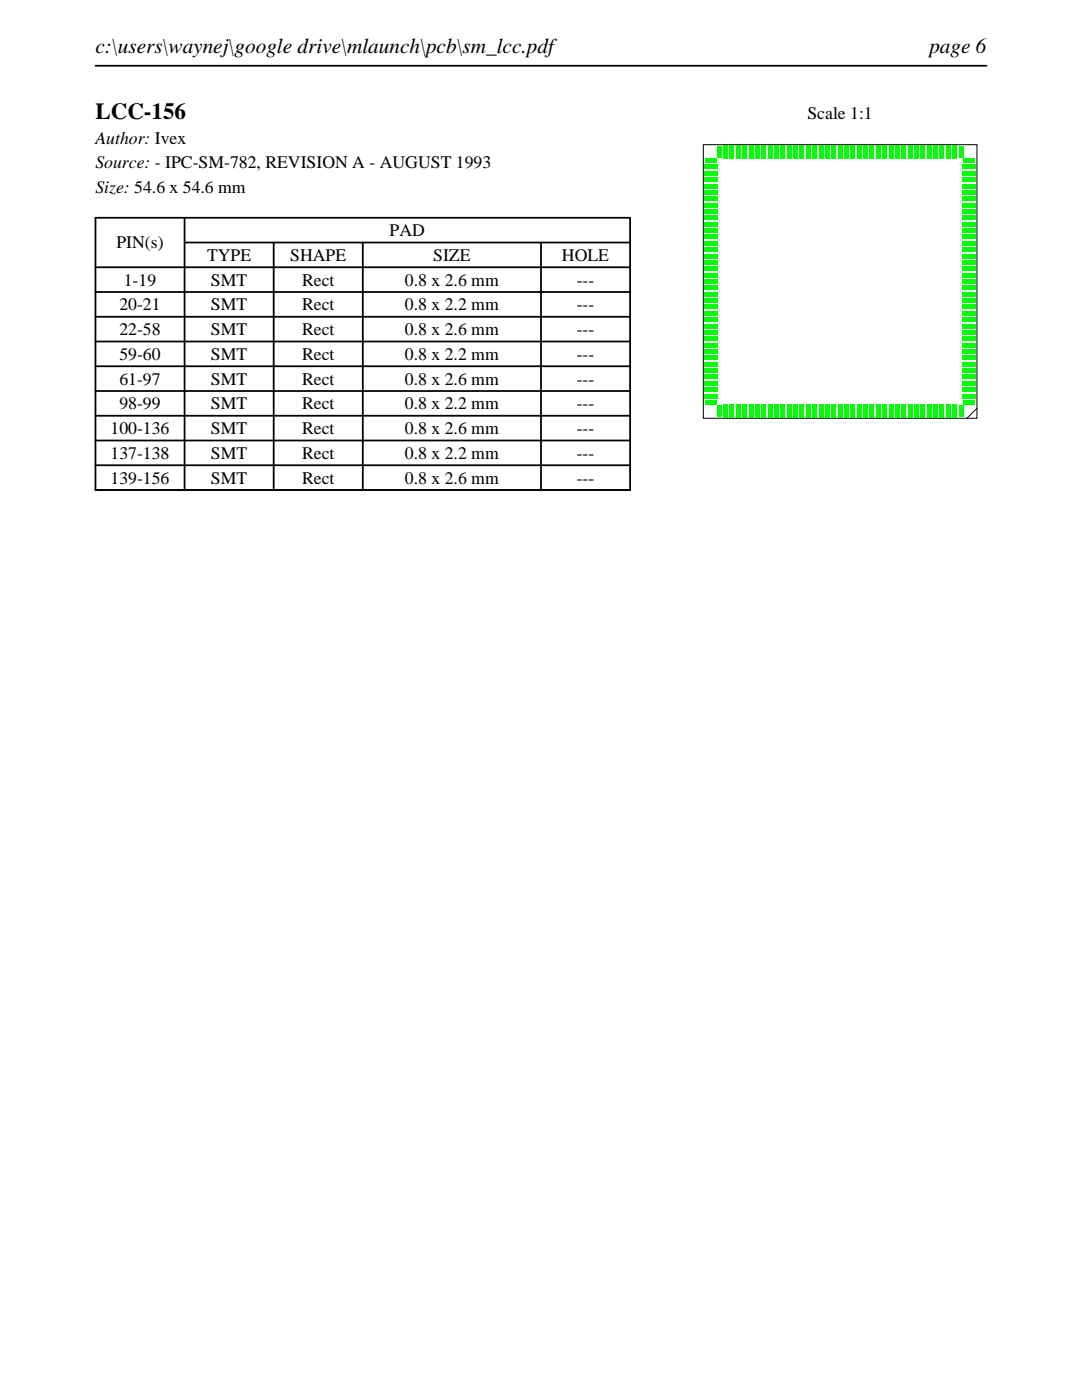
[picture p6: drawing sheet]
<svg xmlns="http://www.w3.org/2000/svg" width="216mm" height="279mm" viewBox="0 0 216 279" stroke-linecap="round" stroke-linejoin="round" font-family="sans-serif">
<defs><g id="words">
<text font-size="4.6" x="19" y="23.7">LCC-156</text>
<g font-size="4.2">
<text x="19" y="10.6">c:\users\waynej\google drive\mlaunch\pcb\sm_lcc.pdf</text>
<text x="185.4" y="10.6">page 6</text>
</g>
<g font-size="3.5">
<text x="161.1" y="23.7">Scale 1:1</text>
<text x="19" y="28.6">Author: Ivex</text>
<text x="19" y="33.6">Source: - IPC-SM-782, REVISION A - AUGUST 1993</text>
<text x="19" y="38.5">Size: 54.6 x 54.6 mm</text>
<text x="77.8" y="47.1">PAD</text>
<text x="23.2" y="49.6">PIN(s)</text>
<text x="41.3" y="52.1">TYPE</text>
<text x="57.9" y="52.1">SHAPE</text>
<text x="86.4" y="52.1">SIZE</text>
<text x="112.1" y="52.1">HOLE</text>
<text x="24.7" y="57">1-19</text>
<text x="42.1" y="57">SMT</text>
<text x="60.3" y="57">Rect</text>
<text x="80.8" y="57">0.8 x 2.6 mm</text>
<text x="115.1" y="57">---</text>
<text x="23.8" y="61.9">20-21</text>
<text x="42.1" y="61.9">SMT</text>
<text x="60.3" y="61.9">Rect</text>
<text x="80.8" y="61.9">0.8 x 2.2 mm</text>
<text x="115.1" y="61.9">---</text>
<text x="23.8" y="66.9">22-58</text>
<text x="23.8" y="71.8">59-60</text>
<text x="42.1" y="66.9">SMT</text>
<text x="42.1" y="71.8">SMT</text>
<text x="60.3" y="66.9">Rect</text>
<text x="60.3" y="71.8">Rect</text>
<text x="80.8" y="66.9">0.8 x 2.6 mm</text>
<text x="80.8" y="71.8">0.8 x 2.2 mm</text>
<text x="115.1" y="66.9">---</text>
<text x="115.1" y="71.8">---</text>
<text x="23.8" y="76.8">61-97</text>
<text x="42.1" y="76.8">SMT</text>
<text x="60.3" y="76.8">Rect</text>
<text x="80.8" y="76.8">0.8 x 2.6 mm</text>
<text x="115.1" y="76.8">---</text>
<text x="23.8" y="81.7">98-99</text>
<text x="42.1" y="81.7">SMT</text>
<text x="60.3" y="81.7">Rect</text>
<text x="80.8" y="81.7">0.8 x 2.2 mm</text>
<text x="115.1" y="81.7">---</text>
<text x="22.1" y="86.6">100-136</text>
<text x="42.1" y="86.6">SMT</text>
<text x="60.3" y="86.6">Rect</text>
<text x="80.8" y="86.6">0.8 x 2.6 mm</text>
<text x="115.1" y="86.6">---</text>
<text x="22.1" y="91.6">137-138</text>
<text x="42.1" y="91.6">SMT</text>
<text x="60.3" y="91.6">Rect</text>
<text x="80.8" y="91.6">0.8 x 2.2 mm</text>
<text x="115.1" y="91.6">---</text>
<text x="22.1" y="96.5">139-156</text>
<text x="42.1" y="96.5">SMT</text>
<text x="60.3" y="96.5">Rect</text>
<text x="80.8" y="96.5">0.8 x 2.6 mm</text>
<text x="115.1" y="96.5">---</text>
</g>
</g></defs>
<g fill="none" stroke="#000" stroke-width=".35">
<path d="M19 13.1h177.8M19 43.5h106.7v54.3h-106.7zM19 53.3h106.7M19 58.3h106.7M36.8 48.4h88.9M36.8 43.5v54.3M54.6 48.4v49.4M72.4 48.4v49.4M107.9 48.4v49.4M19 63.2h106.7M19 68.2h106.7M19 73.1h106.7"/>
<path d="M19 78h106.7M19 83h106.7M19 87.9h106.7M19 92.9h106.7"/>
</g>
<path d="M140.3 28.9h54.6v54.6h-54.6zM194.9 81.5l-2 2z" fill="none" stroke="#000" stroke-width=".2"/>
<g fill="#0f0">
<path d="M167.2 80.7h.8v2.6h-.8z"/>
<path d="M168.5 80.7h.8v2.6h-.8z"/>
<path d="M169.8 80.7h.8v2.6h-.8z"/>
<path d="M171 80.7h.9v2.6h-.9z"/>
<path d="M172.3 80.7h.8v2.6h-.8z"/>
<path d="M173.6 80.7h.8v2.6h-.8z"/>
<path d="M174.9 80.7h.8v2.6h-.8z"/>
<path d="M176.1 80.7h.8v2.6h-.8z"/>
<path d="M177.4 80.7h.8v2.6h-.8z"/>
<path d="M178.7 80.7h.8v2.6h-.8z"/>
<path d="M179.9 80.7h.8v2.6h-.8z"/>
<path d="M181.2 80.7h.8v2.6h-.8z"/>
<path d="M182.5 80.7h.8v2.6h-.8z"/>
<path d="M183.7 80.7h.9v2.6h-.9z"/>
<path d="M185 80.7h.8v2.6h-.8z"/>
<path d="M186.3 80.7h.8v2.6h-.8z"/>
<path d="M187.6 80.7h.8v2.6h-.8z"/>
<path d="M188.8 80.7h.8v2.6h-.8z"/>
<path d="M190.1 80.7h.8v2.6h-.8z"/>
<path d="M191.4 80.9h.8v2.2h-.8z"/>
<path d="M192.3 79.9h2.2v.8h-2.2z"/>
<path d="M192.1 78.6h2.6v.8h-2.6z"/>
<path d="M192.1 77.4h2.6v.8h-2.6z"/>
<path d="M192.1 76.1h2.6v.8h-2.6z"/>
<path d="M192.1 74.8h2.6v.8h-2.6z"/>
<path d="M192.1 73.6h2.6v.8h-2.6z"/>
<path d="M192.1 72.3h2.6v.8h-2.6z"/>
<path d="M192.1 71h2.6v.8h-2.6z"/>
<path d="M192.1 69.7h2.6v.8h-2.6z"/>
<path d="M192.1 68.5h2.6v.8h-2.6z"/>
<path d="M192.1 67.2h2.6v.8h-2.6z"/>
<path d="M192.1 65.9h2.6v.8h-2.6z"/>
<path d="M192.1 64.7h2.6v.8h-2.6z"/>
<path d="M192.1 63.4h2.6v.8h-2.6z"/>
<path d="M192.1 62.1h2.6v.8h-2.6z"/>
<path d="M192.1 60.9h2.6v.8h-2.6z"/>
<path d="M192.1 59.6h2.6v.8h-2.6z"/>
<path d="M192.1 58.3h2.6v.8h-2.6z"/>
<path d="M192.1 57h2.6v.8h-2.6z"/>
<path d="M192.1 55.8h2.6v.8h-2.6z"/>
<path d="M192.1 54.5h2.6v.8h-2.6z"/>
<path d="M192.1 53.2h2.6v.8h-2.6z"/>
<path d="M192.1 52h2.6v.8h-2.6z"/>
<path d="M192.1 50.7h2.6v.8h-2.6z"/>
<path d="M192.1 49.4h2.6v.8h-2.6z"/>
<path d="M192.1 48.2h2.6v.8h-2.6z"/>
<path d="M192.1 46.9h2.6v.8h-2.6z"/>
<path d="M192.1 45.6h2.6v.8h-2.6z"/>
<path d="M192.1 44.3h2.6v.8h-2.6z"/>
<path d="M192.1 43.1h2.6v.8h-2.6z"/>
<path d="M192.1 41.8h2.6v.8h-2.6z"/>
<path d="M192.1 40.5h2.6v.8h-2.6z"/>
<path d="M192.1 39.3h2.6v.8h-2.6z"/>
<path d="M192.1 38h2.6v.8h-2.6z"/>
<path d="M192.1 36.7h2.6v.8h-2.6z"/>
<path d="M192.1 35.5h2.6v.8h-2.6z"/>
<path d="M192.1 34.2h2.6v.8h-2.6z"/>
<path d="M192.1 32.9h2.6v.8h-2.6z"/>
<path d="M192.3 31.6h2.2v.8h-2.2z"/>
<path d="M191.4 29.3h.8v2.2h-.8z"/>
<path d="M190.1 29.1h.8v2.6h-.8z"/>
<path d="M188.8 29.1h.8v2.6h-.8z"/>
<path d="M187.6 29.1h.8v2.6h-.8z"/>
<path d="M186.3 29.1h.8v2.6h-.8z"/>
<path d="M185 29.1h.8v2.6h-.8z"/>
<path d="M183.7 29.1h.9v2.6h-.9z"/>
<path d="M182.5 29.1h.8v2.6h-.8z"/>
<path d="M181.2 29.1h.8v2.6h-.8z"/>
<path d="M179.9 29.1h.8v2.6h-.8z"/>
<path d="M178.7 29.1h.8v2.6h-.8z"/>
<path d="M177.4 29.1h.8v2.6h-.8z"/>
<path d="M176.1 29.1h.8v2.6h-.8z"/>
<path d="M174.9 29.1h.8v2.6h-.8z"/>
<path d="M173.6 29.1h.8v2.6h-.8z"/>
<path d="M172.3 29.1h.8v2.6h-.8z"/>
<path d="M171 29.1h.9v2.6h-.9z"/>
<path d="M169.8 29.1h.8v2.6h-.8z"/>
<path d="M168.5 29.1h.8v2.6h-.8z"/>
<path d="M167.2 29.1h.8v2.6h-.8z"/>
<path d="M166 29.1h.8v2.6h-.8z"/>
<path d="M164.7 29.1h.8v2.6h-.8z"/>
<path d="M163.4 29.1h.8v2.6h-.8z"/>
<path d="M162.2 29.1h.8v2.6h-.8z"/>
<path d="M160.9 29.1h.8v2.6h-.8z"/>
<path d="M159.6 29.1h.8v2.6h-.8z"/>
<path d="M158.3 29.1h.9v2.6h-.9z"/>
<path d="M157.1 29.1h.8v2.6h-.8z"/>
<path d="M155.8 29.1h.8v2.6h-.8z"/>
<path d="M154.5 29.1h.8v2.6h-.8z"/>
<path d="M153.3 29.1h.8v2.6h-.8z"/>
<path d="M152 29.1h.8v2.6h-.8z"/>
<path d="M150.7 29.1h.8v2.6h-.8z"/>
<path d="M149.5 29.1h.8v2.6h-.8z"/>
<path d="M148.2 29.1h.8v2.6h-.8z"/>
<path d="M146.9 29.1h.8v2.6h-.8z"/>
<path d="M145.6 29.1h.9v2.6h-.9z"/>
<path d="M144.4 29.1h.8v2.6h-.8z"/>
<path d="M143.1 29.3h.8v2.2h-.8z"/>
<path d="M140.7 31.6h2.2v.8h-2.2z"/>
<path d="M140.5 32.9h2.6v.8h-2.6z"/>
<path d="M140.5 34.2h2.6v.8h-2.6z"/>
<path d="M140.5 35.5h2.6v.8h-2.6z"/>
<path d="M140.5 36.7h2.6v.8h-2.6z"/>
<path d="M140.5 38h2.6v.8h-2.6z"/>
<path d="M140.5 39.3h2.6v.8h-2.6z"/>
<path d="M140.5 40.5h2.6v.8h-2.6z"/>
<path d="M140.5 41.8h2.6v.8h-2.6z"/>
<path d="M140.5 43.1h2.6v.8h-2.6z"/>
<path d="M140.5 44.3h2.6v.8h-2.6z"/>
<path d="M140.5 45.6h2.6v.8h-2.6z"/>
<path d="M140.5 46.9h2.6v.8h-2.6z"/>
<path d="M140.5 48.2h2.6v.8h-2.6z"/>
<path d="M140.5 49.4h2.6v.8h-2.6z"/>
<path d="M140.5 50.7h2.6v.8h-2.6z"/>
<path d="M140.5 52h2.6v.8h-2.6z"/>
<path d="M140.5 53.2h2.6v.8h-2.6z"/>
<path d="M140.5 54.5h2.6v.8h-2.6z"/>
<path d="M140.5 55.8h2.6v.8h-2.6z"/>
<path d="M140.5 57h2.6v.8h-2.6z"/>
<path d="M140.5 58.3h2.6v.8h-2.6z"/>
<path d="M140.5 59.6h2.6v.8h-2.6z"/>
<path d="M140.5 60.9h2.6v.8h-2.6z"/>
<path d="M140.5 62.1h2.6v.8h-2.6z"/>
<path d="M140.5 63.4h2.6v.8h-2.6z"/>
<path d="M140.5 64.7h2.6v.8h-2.6z"/>
<path d="M140.5 65.9h2.6v.8h-2.6z"/>
<path d="M140.5 67.2h2.6v.8h-2.6z"/>
<path d="M140.5 68.5h2.6v.8h-2.6z"/>
<path d="M140.5 69.7h2.6v.8h-2.6z"/>
<path d="M140.5 71h2.6v.8h-2.6z"/>
<path d="M140.5 72.3h2.6v.8h-2.6z"/>
<path d="M140.5 73.6h2.6v.8h-2.6z"/>
<path d="M140.5 74.8h2.6v.8h-2.6z"/>
<path d="M140.5 76.1h2.6v.8h-2.6z"/>
<path d="M140.5 77.4h2.6v.8h-2.6z"/>
<path d="M140.5 78.6h2.6v.8h-2.6z"/>
<path d="M140.7 79.9h2.2v.8h-2.2z"/>
<path d="M143.1 80.9h.8v2.2h-.8z"/>
<path d="M144.4 80.7h.8v2.6h-.8z"/>
<path d="M145.6 80.7h.9v2.6h-.9z"/>
<path d="M146.9 80.7h.8v2.6h-.8z"/>
<path d="M148.2 80.7h.8v2.6h-.8z"/>
<path d="M149.5 80.7h.8v2.6h-.8z"/>
<path d="M150.7 80.7h.8v2.6h-.8z"/>
<path d="M152 80.7h.8v2.6h-.8z"/>
<path d="M153.3 80.7h.8v2.6h-.8z"/>
<path d="M154.5 80.7h.8v2.6h-.8z"/>
<path d="M155.8 80.7h.8v2.6h-.8z"/>
<path d="M157.1 80.7h.8v2.6h-.8z"/>
<path d="M158.3 80.7h.9v2.6h-.9z"/>
<path d="M159.6 80.7h.8v2.6h-.8z"/>
<path d="M160.9 80.7h.8v2.6h-.8z"/>
<path d="M162.2 80.7h.8v2.6h-.8z"/>
<path d="M163.4 80.7h.8v2.6h-.8z"/>
<path d="M164.7 80.7h.8v2.6h-.8z"/>
<path d="M166 80.7h.8v2.6h-.8z"/>
</g>
<use href="#words"/>
</svg>
